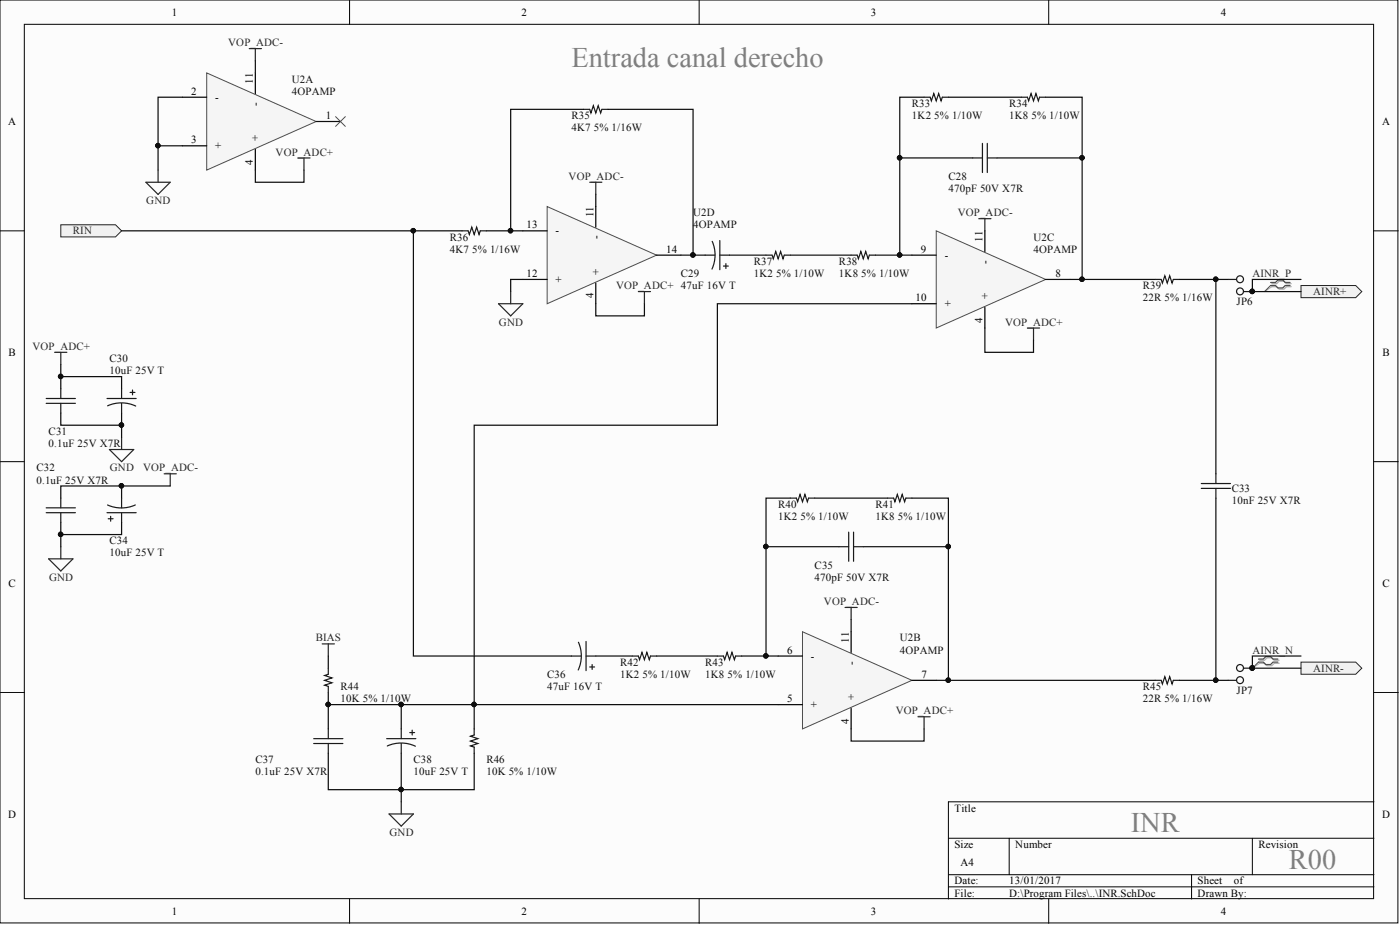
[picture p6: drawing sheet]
<svg xmlns="http://www.w3.org/2000/svg" width="292mm" height="193mm" viewBox="0 0 292 193" stroke-linecap="round" stroke-linejoin="round" font-family="sans-serif">
<defs><g id="words">
<g font-size="5.9" fill="#808080">
<text x="119.2" y="13.9">Entrada canal derecho</text>
<text x="235.9" y="173.6">INR</text>
<text x="268.9" y="181.2">R00</text>
</g>
<g font-size="2.3">
<text x="35.9" y="3.3">1</text>
<text x="108.8" y="3.3">2</text>
<text x="181.7" y="3.3">3</text>
<text x="254.7" y="3.3">4</text>
<text x="52.8" y="17.5" transform="rotate(-90 52.8 17.5)">11</text>
<text x="39.9" y="19.8">2</text>
<text x="44.9" y="21">-</text>
<text x="54" y="22.1" transform="rotate(-90 54 22.1)">-</text>
<text x="1.7" y="26.1">A</text>
<text x="39.9" y="29.9">3</text>
<text x="54" y="29.4" transform="rotate(-90 54 29.4)">+</text>
<text x="68" y="24.8">1</text>
<text x="288.4" y="26.1">A</text>
<text x="44.9" y="31.2">+</text>
<text x="52.8" y="34.4" transform="rotate(-90 52.8 34.4)">4</text>
<text x="109.8" y="47.7">13</text>
<text x="123.8" y="45.4" transform="rotate(-90 123.8 45.4)">11</text>
<text x="115.9" y="48.9">-</text>
<text x="125.1" y="49.9" transform="rotate(-90 125.1 49.9)">-</text>
<text x="139" y="52.7">14</text>
<text x="192.1" y="52.7">9</text>
<text x="197.1" y="54">-</text>
<text x="205" y="50.4" transform="rotate(-90 205 50.4)">11</text>
<text x="109.8" y="57.8">12</text>
<text x="115.9" y="59.1">+</text>
<text x="125.1" y="57.3" transform="rotate(-90 125.1 57.3)">+</text>
<text x="206.2" y="55" transform="rotate(-90 206.2 55)">-</text>
<text x="220.2" y="57.8">8</text>
<text x="123.8" y="62.3" transform="rotate(-90 123.8 62.3)">4</text>
<text x="191" y="62.9">10</text>
<text x="197.1" y="64.1">+</text>
<text x="206.2" y="62.4" transform="rotate(-90 206.2 62.4)">+</text>
<text x="205" y="67.3" transform="rotate(-90 205 67.3)">4</text>
<text x="1.8" y="74.3">B</text>
<text x="288.4" y="74.3">B</text>
<text x="1.8" y="122.4">C</text>
<text x="288.4" y="122.4">C</text>
<text x="164.2" y="136.4">6</text>
<text x="169.2" y="137.6">-</text>
<text x="177.1" y="134.1" transform="rotate(-90 177.1 134.1)">11</text>
<text x="178.3" y="138.6" transform="rotate(-90 178.3 138.6)">-</text>
<text x="192.3" y="141.4">7</text>
<text x="164.2" y="146.5">5</text>
<text x="169.2" y="147.8">+</text>
<text x="178.3" y="146" transform="rotate(-90 178.3 146)">+</text>
<text x="177.1" y="151" transform="rotate(-90 177.1 151)">4</text>
<text x="1.7" y="170.6">D</text>
<text x="199.1" y="169.3">Title</text>
<text x="288.4" y="170.6">D</text>
<text x="199.1" y="176.9">Size</text>
<text x="211.8" y="176.9">Number</text>
<text x="262.6" y="176.9">Revision</text>
<text x="199.1" y="184.5">Date:</text>
<text x="200.4" y="180.7">A4</text>
<text x="210.6" y="184.5">13/01/2017</text>
<text x="249.9" y="184.5">Sheet</text>
<text x="257.4" y="184.5">of</text>
<text x="35.9" y="190.8">1</text>
<text x="108.8" y="190.8">2</text>
<text x="181.7" y="190.8">3</text>
<text x="199.1" y="187">File:</text>
<text x="210.6" y="187">D:\Program Files\..\INR.SchDoc</text>
<text x="249.9" y="187">Drawn By:</text>
<text x="254.7" y="190.8">4</text>
</g>
<g font-size="2.3" fill="#262626">
<text x="47.6" y="9.6">VOP_ADC-</text>
<text x="57.5" y="32.4">VOP_ADC+</text>
<text x="118.6" y="37.5">VOP_ADC-</text>
<text x="30.5" y="42.6">GND</text>
<text x="199.8" y="45.1">VOP_ADC-</text>
<text x="15.2" y="48.9">RIN</text>
<text x="261.3" y="57.8">AINR_P</text>
<text x="128.5" y="60.3">VOP_ADC+ 47uF 16V T</text>
<text x="274" y="61.6">AINR+</text>
<text x="104.1" y="67.9">GND</text>
<text x="209.7" y="67.9">VOP_ADC+</text>
<text x="6.8" y="73">VOP_ADC+</text>
<text x="22.9" y="98.3">GND</text>
<text x="29.9" y="98.3">VOP_ADC-</text>
<text x="10.2" y="121.1">GND</text>
<text x="171.9" y="126.2">VOP_ADC-</text>
<text x="65.9" y="133.8">BIAS</text>
<text x="261.3" y="136.4">AINR_N</text>
<text x="274" y="140.2">AINR-</text>
<text x="186.9" y="149">VOP_ADC+</text>
<text x="81.3" y="174.4">GND</text>
</g>
<g font-size="2.3" fill="#0e0e0e">
<text x="60.9" y="17.2">U2A</text>
<text x="60.9" y="19.8">4OPAMP</text>
<text x="190.3" y="22.3">R33</text>
<text x="210.6" y="22.3">R34</text>
<text x="119.2" y="24.8">R35</text>
<text x="119.2" y="27.4">4K7</text>
<text x="123.9" y="27.4">5% 1/16W</text>
<text x="190.3" y="24.8">1K2</text>
<text x="194.9" y="24.8">5% 1/10W</text>
<text x="210.6" y="24.8">1K8</text>
<text x="215.2" y="24.8">5% 1/10W</text>
<text x="197.9" y="37.5">C28</text>
<text x="197.9" y="40">470pF 50V X7R</text>
<text x="144.6" y="45.1">U2D</text>
<text x="144.6" y="47.7">4OPAMP</text>
<text x="93.9" y="50.2">R36</text>
<text x="93.9" y="52.7">4K7</text>
<text x="98.5" y="52.7">5% 1/16W</text>
<text x="215.6" y="50.2">U2C</text>
<text x="215.6" y="52.7">4OPAMP</text>
<text x="142.1" y="57.8">C29</text>
<text x="157.3" y="55.3">R37</text>
<text x="157.3" y="57.8">1K2</text>
<text x="161.9" y="57.8">5% 1/10W</text>
<text x="175" y="55.3">R38</text>
<text x="175" y="57.8">1K8</text>
<text x="179.7" y="57.8">5% 1/10W</text>
<text x="238.5" y="60.3">R39</text>
<text x="238.5" y="62.9">22R 5% 1/16W</text>
<text x="258" y="63.6">JP6</text>
<text x="22.8" y="75.5">C30</text>
<text x="22.8" y="78.1">10uF 25V T</text>
<text x="10.1" y="90.7">C31</text>
<text x="10.1" y="93.3">0.1uF 25V X7R</text>
<text x="7.6" y="98.3">C32</text>
<text x="7.6" y="100.9">0.1uF 25V X7R</text>
<text x="162.4" y="105.9">R40</text>
<text x="182.7" y="105.9">R41</text>
<text x="257" y="102.6">C33</text>
<text x="257" y="105.2">10nF 25V X7R</text>
<text x="22.8" y="113.5">C34</text>
<text x="162.4" y="108.5">1K2</text>
<text x="167" y="108.5">5% 1/10W</text>
<text x="182.7" y="108.5">1K8</text>
<text x="187.3" y="108.5">5% 1/10W</text>
<text x="22.8" y="116.1">10uF 25V T</text>
<text x="170" y="118.6">C35</text>
<text x="170" y="121.1">470pF 50V X7R</text>
<text x="187.7" y="133.8">U2B</text>
<text x="187.7" y="136.4">4OPAMP</text>
<text x="71" y="144">R44</text>
<text x="114.2" y="141.4">C36</text>
<text x="114.2" y="144">47uF 16V T</text>
<text x="129.4" y="138.9">R42</text>
<text x="129.4" y="141.4">1K2</text>
<text x="134" y="141.4">5% 1/10W</text>
<text x="147.1" y="138.9">R43</text>
<text x="147.1" y="141.4">1K8</text>
<text x="151.8" y="141.4">5% 1/10W</text>
<text x="238.5" y="144">R45</text>
<text x="71" y="146.5">10K 5% 1/10W</text>
<text x="238.5" y="146.5">22R 5% 1/16W</text>
<text x="258" y="144.7">JP7</text>
<text x="53.3" y="159.2">C37</text>
<text x="53.3" y="161.7">0.1uF 25V X7R</text>
<text x="86.3" y="159.2">C38</text>
<text x="86.3" y="161.7">10uF 25V T</text>
<text x="101.5" y="159.2">R46</text>
<text x="101.5" y="161.7">10K 5% 1/10W</text>
</g>
</g></defs>
<g fill="#fcfcfc" stroke="#000" stroke-width=".21">
<path d="M0 0h291.7v192.5h-291.7z"/>
<path d="M5.1 5.1h281.5v182.4h-281.5z"/>
</g>
<g fill="none" stroke="#000" stroke-width=".21">
<path d="M72.9 0v5.1M145.9 0v5.1M218.8 0v5.1M0 48.2h5.1M286.7 48.2h5M0 96.3h5.1M286.7 96.3h5M0 144.5h5.1M286.7 144.5h5M197.9 174.9h88.8M210.6 174.9v7.6M261.3 174.9v7.6"/>
<path d="M286.7 167.3h-88.8v20.2M72.9 187.5v5.1M145.9 187.5v5.1M197.9 182.5h88.8M197.9 185h88.8M218.8 187.5v5.1M248.6 182.5v5"/>
</g>
<g fill="none" stroke="#1c1c1c" stroke-width=".25">
<path d="M121.8 22.8h1.2l.3 .8 .5-1.5 .5 1.5 .5-1.5 .5 1.5 .3-.8h1.2M213.1 20.3h1.3l.2 .7 .5-1.5 .5 1.5 .5-1.5 .5 1.5 .3-.7h1.3M96.4 48.2h1.3l.2 .7 .5-1.5 .5 1.5 .5-1.5 .6 1.5 .2-.7h1.3M241 58.3h1.3l.2 .8 .5-1.6 .5 1.6 .5-1.6 .6 1.6 .2-.8h1.3M9.6 83.1h6.1M9.6 84.1h6.1M12.7 81.1v2M12.7 84.1v2.1M22.3 83.1h6.1M22.5 84.7a7 7 0 0 1 5.8 0M25.4 81.1v2M25.4 84.1v2.1"/>
<path d="M27.1 81.9h1.1M27.7 81.4v1M253.7 98.8v2.1M9.6 105.9h6.1M9.6 107h6.1M12.7 103.9v2M12.7 107v2M22.3 107h6.1M22.6 108.2h1M23.1 107.7v1M25.4 103.9v2M25.4 107v2"/>
<path d="M28.2 105.3a7 7 0 0 1-5.8 0M250.6 101.9h6.1M250.6 100.9h6.1M253.7 101.9v2M65.5 154.1h6M65.5 155.1h6M68.5 152.1v2M68.5 155.1v2M98.9 152.1v1.2l-.7 .3 1.5 .5-1.5 .5 1.5 .5-1.5 .5 .7 .3v1.2"/>
</g>
<g fill="none" stroke="#262626" stroke-width=".25">
<path d="M123 38h2.6M124.3 38v2.6M204.2 45.6h2.6M205.5 45.6v2.6M11.4 73.5h2.6M12.7 73.5v2.5M104 63.4h5.1l-2.6 2.5zM106.5 60.8v2.6M133.2 60.8h2.5M134.5 60.8v2.6M214.4 68.4h2.5M215.6 68.4v2.6"/>
<path d="M22.8 93.8h5.1l-2.5 2.5zM25.4 91.2v2.6M34.2 98.8h2.6M35.5 98.8v2.6M10.1 116.6h5.1l-2.5 2.5zM12.7 114.1v2.5M176.3 126.7h2.5M177.6 126.7v2.6M191.5 149.5h2.6M192.8 149.5v2.6M81.2 169.8h5.1l-2.6 2.5zM83.7 167.3v2.5"/>
</g>
<g fill="#f0f0f0" stroke="#262626" stroke-width=".21">
<path d="M271.4 59.6h11.5l1.2 1.2-1.2 1.3h-11.5z" fill-rule="evenodd"/>
<path d="M271.4 138.1h11.5l1.2 1.3-1.2 1.3h-11.5z" fill-rule="evenodd"/>
<path d="M12.7 46.9h11.4l1.3 1.3-1.3 1.2h-11.4z" fill-rule="evenodd"/>
</g>
<path d="M67.2 134.3h2.6M68.5 134.3v2.6" fill="none" stroke="#262626" stroke-width=".25"/>
<g fill="none" stroke="#1c1c1c" stroke-width=".25">
<path d="M192.8 20.3h1.3l.2 .7 .5-1.5 .5 1.5 .5-1.5 .6 1.5 .2-.7h1.3M147.1 53.2h2.1M148.6 50.4a7 7 0 0 1-.1 5.7M150.2 50.2v6.1M150.2 53.2h2M150.9 55.5h1.1M151.5 55v1M159.8 53.2h1.3l.2 .8 .6-1.5 .5 1.5 .5-1.5 .5 1.5 .2-.8h1.3M177.6 53.2h1.2l.3 .8 .5-1.5 .5 1.5 .5-1.5 .5 1.5 .3-.8h1.3M164.9 103.9h1.3l.2 .8 .5-1.5 .5 1.5 .5-1.5 .5 1.5 .3-.8h1.3M185.2 103.9h1.3l.2 .8 .5-1.5 .5 1.5 .5-1.5 .5 1.5 .3-.8h1.3M119.2 136.9h2.1"/>
<path d="M120.7 134a7 7 0 0 1-.1 5.8M122.3 133.8v6.1M122.3 136.9h2M123 139.1h1.1M123.5 138.6v1M131.9 136.9h1.3l.2 .7 .5-1.5 .6 1.5 .5-1.5 .5 1.5 .2-.7h1.3M149.7 136.9h1.2l.3 .7 .5-1.5 .5 1.5 .5-1.5 .5 1.5 .3-.7h1.2"/>
</g>
<g fill="none" stroke="#0e0e0e" stroke-width=".25">
<path d="M121.8 22.8h-15.3v25.4M126.8 22.8h17.8v30.4M192.8 20.3h-5.1v12.7M197.9 20.3h15.2M202.9 33h-15.2v20.2M208 33h17.8v25.3h-2.6M218.2 20.3h7.6v12.7M86.3 48.2v88.7h32.9M109.1 58.3h-2.6v2.5M124.3 40.6v2.5M152.2 53.2h7.6M164.9 53.2h12.7"/>
<path d="M225.8 58.3h15.2M246.1 58.3h7.6v40.5M12.7 76v2.6M124.3 63.4v2.5h10.2v-2.5M190.3 63.4h-40.6v25.3h-50.8v58.3h-15.2v5.1M205.5 68.4v5.1h10.1v-2.5M12.7 86.2v2.5h12.7v-2.5M12.7 81.1v-2.5h12.7v2.5M25.4 88.7v2.5M12.7 103.9v-2.5h12.7v2.5M12.7 109v2.5h12.7v-2.5M12.7 111.5v2.6"/>
<path d="M25.4 101.4h10.1M159.8 114.1h15.2M164.9 103.9h-5.1v33M170 103.9h15.2M180.1 114.1h17.8M190.3 103.9h7.6v38M68.5 136.9v2.5M124.3 136.9h7.6M137 136.9h12.7M177.6 129.3v2.5M68.5 157.1v7.6h15.2v-7.6M68.5 144.5v2.5"/>
<path d="M83.7 147h-15.2v5.1M98.9 157.1v7.6h-15.2v2.6M162.4 147h-63.5v5.1M177.6 152.1v2.5h15.2v-2.5"/>
</g>
<g fill="#0e0e0e" stroke="#0e0e0e" stroke-width=".21">
<circle cx="144.6" cy="53.2" r=".47"/>
<circle cx="106.5" cy="48.1" r=".47"/>
<circle cx="187.7" cy="32.9" r=".47"/>
<circle cx="187.7" cy="53.2" r=".47"/>
<circle cx="225.7" cy="32.9" r=".47"/>
<circle cx="225.7" cy="58.3" r=".47"/>
<circle cx="253.6" cy="58.3" r=".47"/>
<circle cx="86.2" cy="48.1" r=".47"/>
<circle cx="197.8" cy="114" r=".47"/>
<circle cx="159.8" cy="114" r=".47"/>
<circle cx="98.9" cy="147" r=".47"/>
<circle cx="68.5" cy="147" r=".47"/>
<circle cx="83.7" cy="147" r=".47"/>
<circle cx="83.7" cy="164.7" r=".47"/>
<circle cx="25.3" cy="88.7" r=".47"/>
<circle cx="12.6" cy="78.5" r=".47"/>
<circle cx="25.3" cy="101.3" r=".47"/>
<circle cx="12.6" cy="111.5" r=".47"/>
<circle cx="159.8" cy="136.8" r=".47"/>
<circle cx="197.8" cy="141.9" r=".47"/>
</g>
<path d="M114.2 43.1l22.8 10.1-22.8 10.2z" fill="#f5f5f5" stroke="#4c4c4c" stroke-width=".21"/>
<path d="M109.1 48.2h5.1M109.1 58.3h5.1M124.3 43.1v4.3M124.3 59.1v4.3M137 53.2h5.1" fill="none" stroke="#000" stroke-width=".25"/>
<g fill="none" stroke="#1c1c1c" stroke-width=".25">
<path d="M202.9 33h2.1M205 29.9v6.1M206 29.9v6.1M206 33h2M175 114.1h2.1M177.1 111v6.1M178.1 111v6.1M178.1 114.1h2M68.5 139.4v1.3l-.8 .2 1.6 .5-1.6 .5 1.6 .5-1.6 .5 .8 .3v1.3M80.7 154.1h6.1M80.8 155.6a7 7 0 0 1 5.9 .1M83.7 152.1v2"/>
<path d="M83.7 155.1v2M85.5 152.8h1M86 152.3v1M241 141.9h1.3l.2 .8 .5-1.5 .5 1.5 .5-1.5 .6 1.5 .2-.8h1.3"/>
</g>
<path d="M25.4 48.2h71" fill="none" stroke="#0e0e0e" stroke-width=".25"/>
<circle cx="86.2" cy="48.1" r=".47" fill="#0e0e0e" stroke="#0e0e0e" stroke-width=".21"/>
<path d="M43.1 15.2l22.9 10.1-22.9 10.2z" fill="#f5f5f5" stroke="#4c4c4c" stroke-width=".21"/>
<path d="M53.3 15.2v4.3M38.1 20.3h5M38.1 30.4h5M53.3 31.2v4.3M66 25.3h5" fill="none" stroke="#000" stroke-width=".25"/>
<path d="M195.3 48.2l22.9 10.1-22.9 10.1z" fill="#f5f5f5" stroke="#4c4c4c" stroke-width=".21"/>
<path d="M190.3 53.2h5M205.5 48.2v4.3M218.2 58.3h5M190.3 63.4h5M205.5 64.1v4.3" fill="none" stroke="#000" stroke-width=".25"/>
<path d="M167.4 131.8l22.9 10.1-22.9 10.2z" fill="#f5f5f5" stroke="#4c4c4c" stroke-width=".21"/>
<path d="M162.4 136.9h5M177.6 131.8v4.3M162.4 147h5M177.6 147.8v4.3M190.3 141.9h5" fill="none" stroke="#000" stroke-width=".25"/>
<g fill="none" stroke="#0e0e0e" stroke-width=".25">
<path d="M53.3 12.7v2.5M33 30.4v5.1M38.1 20.3h-5.1v10.1h5.1M53.3 35.5v2.5h10.1v-2.5M101.5 48.2h7.6M142.1 53.2h5M182.7 53.2h7.6M253.7 58.3h2.5M271.4 58.3h-10.1v2.5h10.1M253.7 103.9v38h-7.6M154.7 136.9h7.7M271.4 136.9h-10.1v2.5h10.1"/>
<path d="M195.3 141.9h45.7M253.7 141.9h2.5"/>
</g>
<g fill="#0e0e0e" stroke="#0e0e0e" stroke-width=".21">
<circle cx="32.9" cy="30.4" r=".47"/>
<circle cx="187.7" cy="53.2" r=".47"/>
<circle cx="106.5" cy="48.1" r=".47"/>
<circle cx="144.6" cy="53.2" r=".47"/>
<circle cx="159.8" cy="136.8" r=".47"/>
<circle cx="197.8" cy="141.9" r=".47"/>
<circle cx="261.3" cy="139.4" r=".47"/>
<circle cx="253.6" cy="141.9" r=".47"/>
<circle cx="261.3" cy="60.8" r=".47"/>
<circle cx="253.6" cy="58.3" r=".47"/>
</g>
<path d="M52 10.1h2.5M53.3 10.1v2.6M30.4 38h5.1l-2.5 2.6zM33 35.5v2.5M62.2 33h2.5M63.4 33v2.5" fill="none" stroke="#262626" stroke-width=".25"/>
<path d="M70 24.3l2 2.1M72 24.3l-2 2.1M265.1 59.6l-1.3 1.2M262.6 138.1l-1.3 1.3" fill="none" stroke="#4c4c4c" stroke-width=".21"/>
<path d="M265.4 59.2h1l.5-.5h1l.5 .5h1M265.4 59.8h1l.5 .5h1l.5-.5h1M262.8 137.7h1l.5-.5h1.1l.5 .5h1M262.8 138.4h1l.5 .5h1.1l.5-.5h1" fill="none" stroke="#aeaeae" stroke-width=".25"/>
<path d="M265.4 59.8l-1.6 1M262.8 138.4l-1.5 1" fill="none" stroke="#aeaeae" stroke-width=".21"/>
<path d="M265.1 58.9h1l.5-.5h1l.5 .5h1.1M265.1 59.6h1l.5 .5h1l.5-.5h1.1M262.6 137.5h1l.5-.5h1l.5 .5h1M262.6 138.1h1l.5 .5h1l.5-.5h1" fill="none" stroke="#4c4c4c" stroke-width=".25"/>
<g fill="none" stroke="#1c1c1c" stroke-width=".25">
<path d="M256.2 58.3h1.8M259.5 60.8h1.8M259.5 139.4h1.8M256.2 141.9h1.8"/>
<circle cx="258.7" cy="58.3" r=".72"/>
<circle cx="258.7" cy="60.8" r=".72"/>
<circle cx="258.7" cy="139.4" r=".72"/>
<circle cx="258.7" cy="141.9" r=".72"/>
</g>
<use href="#words"/>
</svg>
